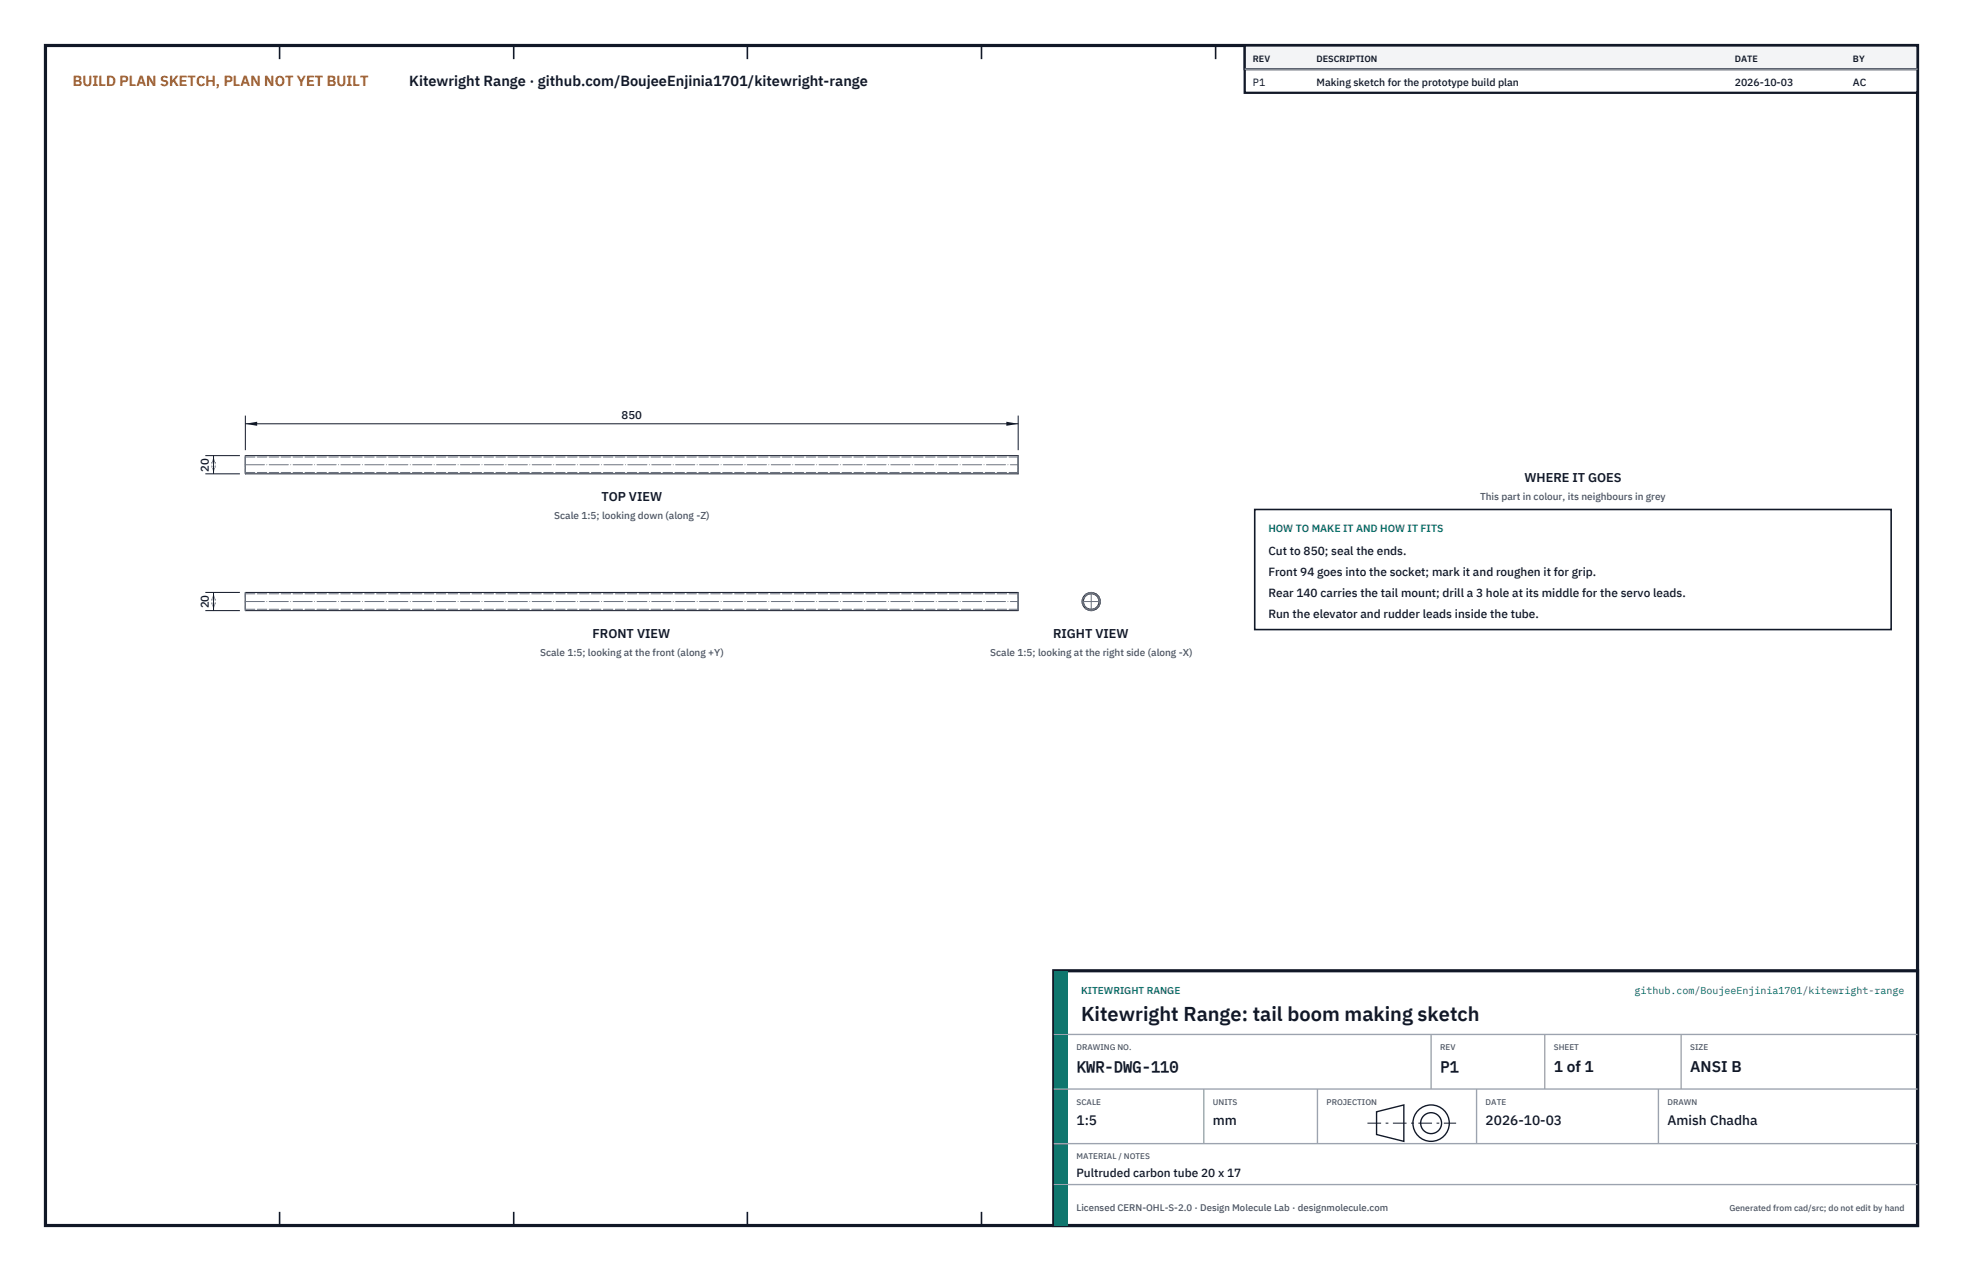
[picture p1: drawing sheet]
<svg xmlns="http://www.w3.org/2000/svg" width="432mm" height="279mm" viewBox="0 0 432 279" stroke-linecap="round" stroke-linejoin="round" font-family="sans-serif">
<defs><g id="words">
<text font-size="4.4" fill="#111827" x="237.8" y="224.4">Kitewright Range: tail boom making sketch</text>
<g font-size="3.4" fill="#111827">
<text x="236.8" y="235.6">KWR-DWG-110</text>
<text x="316.8" y="235.6">P1</text>
<text x="341.8" y="235.6">1 of 1</text>
<text x="371.8" y="235.6">ANSI B</text>
</g>
<text font-size="3.2" fill="#b45309" x="16" y="19">BUILD PLAN SKETCH, PLAN NOT YET BUILT</text>
<text font-size="3.2" fill="#111827" x="90" y="19">Kitewright Range · github.com/BoujeeEnjinia1701/kitewright-range</text>
<g font-size="3" fill="#111827">
<text x="236.8" y="247.2">1:5</text>
<text x="266.8" y="247.2">mm</text>
<text x="326.8" y="247.2">2026-10-03</text>
<text x="366.8" y="247.2">Amish Chadha</text>
</g>
<g font-size="2.8" fill="#111827">
<text x="335.3" y="106">WHERE IT GOES</text>
<text x="132.3" y="110.2">TOP VIEW</text>
<text x="130.4" y="140.3">FRONT VIEW</text>
<text x="231.6" y="140.3">RIGHT VIEW</text>
</g>
<g font-size="2.6" fill="#111827">
<text x="279" y="122">Cut to 850; seal the ends.</text>
<text x="279" y="126.6">Front 94 goes into the socket; mark it and roughen it for grip.</text>
<text x="279" y="131.2">Rear 140 carries the tail mount; drill a 3 hole at its middle for the servo leads.</text>
<text x="279" y="135.8">Run the elevator and rudder leads inside the tube.</text>
<text x="236.8" y="258.8">Pultruded carbon tube 20 x 17</text>
</g>
<g font-size="2.5" fill="#111827">
<text x="136.7" y="92.2">850</text>
<text x="46" y="103.7" transform="rotate(-90 46 103.7)">20</text>
<text x="46" y="133.7" transform="rotate(-90 46 133.7)">20</text>
</g>
<g font-size="2.3" fill="#111827">
<text x="275.6" y="18.8">P1</text>
<text x="289.6" y="18.8">Making sketch for the prototype build plan</text>
<text x="381.6" y="18.8">2026-10-03</text>
<text x="407.6" y="18.8">AC</text>
</g>
<text font-size="2.3" fill="#0f766e" x="279" y="117">HOW TO MAKE IT AND HOW IT FITS</text>
<g font-size="2.2" fill="#4b5563">
<text x="325.6" y="110">This part in colour, its neighbours in grey</text>
<text x="121.9" y="114.2">Scale 1:5; looking down (along -Z)</text>
<text x="118.8" y="144.3">Scale 1:5; looking at the front (along +Y)</text>
<text x="217.8" y="144.3">Scale 1:5; looking at the right side (along -X)</text>
</g>
<g font-size="2.2" fill="#0f766e">
<text x="237.8" y="218.4">KITEWRIGHT RANGE</text>
<text x="359.5" y="218.4">github.com/BoujeeEnjinia1701/kitewright-range</text>
</g>
<text font-size="2.1" fill="#4b5563" x="236.8" y="266.2">Licensed CERN-OHL-S-2.0 · Design Molecule Lab · designmolecule.com</text>
<g font-size="2" fill="#111827">
<text x="275.6" y="13.6">REV</text>
<text x="289.6" y="13.6">DESCRIPTION</text>
<text x="381.6" y="13.6">DATE</text>
<text x="407.6" y="13.6">BY</text>
</g>
<text font-size="1.9" fill="#4b5563" x="380.4" y="266.2">Generated from cad/src; do not edit by hand</text>
<g font-size="1.8" fill="#4b5563">
<text x="236.8" y="230.8">DRAWING NO.</text>
<text x="316.8" y="230.8">REV</text>
<text x="341.8" y="230.8">SHEET</text>
<text x="371.8" y="230.8">SIZE</text>
<text x="236.8" y="242.8">SCALE</text>
<text x="266.8" y="242.8">UNITS</text>
<text x="291.8" y="242.8">PROJECTION</text>
<text x="326.8" y="242.8">DATE</text>
<text x="366.8" y="242.8">DRAWN</text>
<text x="236.8" y="254.8">MATERIAL / NOTES</text>
</g>
</g></defs>
<path d="M10 10h411.8v259.4h-411.8z" fill="none" stroke="#111827" stroke-width=".7" stroke-linecap="butt"/>
<g fill="none" stroke="#111827" stroke-width=".35">
<path d="M61.5 10v3M113 10v3M164.4 10v3M215.9 10v3M267.4 10v3M318.9 10v3M370.3 10v3M61.5 266.4v3M113 266.4v3M164.4 266.4v3M215.9 266.4v3M267.4 266.4v3"/>
<path d="M318.9 266.4v3M370.3 266.4v3"/>
</g>
<g fill="none" stroke="#111727" stroke-width=".22">
<path d="M54 100.2h170v4h-170zM54 130.2h170v4h-170z"/>
<circle cx="240" cy="132.2" r="1.71"/>
<circle cx="240" cy="132.2" r="2"/>
</g>
<g fill="none" stroke="#6a7180" stroke-width=".22" stroke-dasharray="2.1 .5">
<path d="M54 102.2v-2M54 104.2v-2M54 102.2v-1.7M54 100.5v3.4M54 103.9v-1.7M54 103.9h170M54 100.5h170M224 102.2v-2M224 104.2v-2M224 102.2v-1.7M224 100.5v3.4M224 103.9v-1.7"/>
<path d="M54 134.2v-4M54 133.9v-3.4M54 130.5v3.4M54 133.9h170M54 130.5h170M224 134.2v-4M224 133.9v-3.4M224 130.5v3.4"/>
<circle cx="240" cy="132.2" r="1.71"/>
<circle cx="240" cy="132.2" r="2"/>
</g>
<path d="M54 102.2h170M54 132.2h170M238 132.2h4M240 134.2v-4" fill="none" stroke="#6a7180" stroke-width=".22" stroke-dasharray="4.2 .5 0 .5"/>
<path d="M54 91.4v7.6M54 93.2h170M224 91.4v7.6" fill="none" stroke="#111827" stroke-width=".22"/>
<path d="M54 93.2l2.6-.5v.9zM221.4 92.7v.9l2.6-.4z" fill="#111827"/>
<path d="M45.2 100.2h7.6M45.2 104.2h7.6M47 100.2v4" fill="none" stroke="#111827" stroke-width=".22"/>
<path d="M47 100.2l-.5 2.6h.9zM46.5 101.6h.9l-.4 2.6z" fill="#111827"/>
<path d="M45.2 130.2h7.6M45.2 134.2h7.6M47 130.2v4" fill="none" stroke="#111827" stroke-width=".22"/>
<path d="M47 130.2l-.5 2.6h.9zM46.5 131.6h.9l-.4 2.6z" fill="#111827"/>
<path d="M276 112h140v26.4h-140z" fill="#fff" stroke="#111827" stroke-width=".35"/>
<path d="M273.8 10h148v10.4h-148z" fill="#fff" stroke="#111827" stroke-width=".5"/>
<path d="M273.8 10h148v5.2h-148z" fill="#f3f4f6" stroke="#111827" stroke-width=".5"/>
<path d="M273.8 15.2h148" fill="none" stroke="#9ca3af" stroke-width=".3"/>
<path d="M231.8 213.4h190v56h-190z" fill="#fff" stroke="#111827" stroke-width=".7" stroke-linecap="butt"/>
<path d="M231.8 213.4h3v56h-3z" fill="#0f766e"/>
<path d="M231.8 227.4h190M231.8 239.4h190M264.8 239.4v12M289.8 239.4v12M314.8 227.4v12M324.8 239.4v12M339.8 227.4v12M364.8 239.4v12M369.8 227.4v12M231.8 251.4h190M231.8 260.4h190" fill="none" stroke="#9ca3af" stroke-width=".3"/>
<g fill="none" stroke="#111827" stroke-width=".3">
<path d="M302.8 244.4l6-1.5v8l-6-1.5z"/>
<circle cx="314.8" cy="246.9" r="4"/>
<circle cx="314.8" cy="246.9" r="2.3"/>
</g>
<path d="M300.8 246.9h19.5" fill="none" stroke="#111827" stroke-width=".22" stroke-dasharray="3 1 .6 1" stroke-linecap="butt"/>
<use href="#words"/>
</svg>
